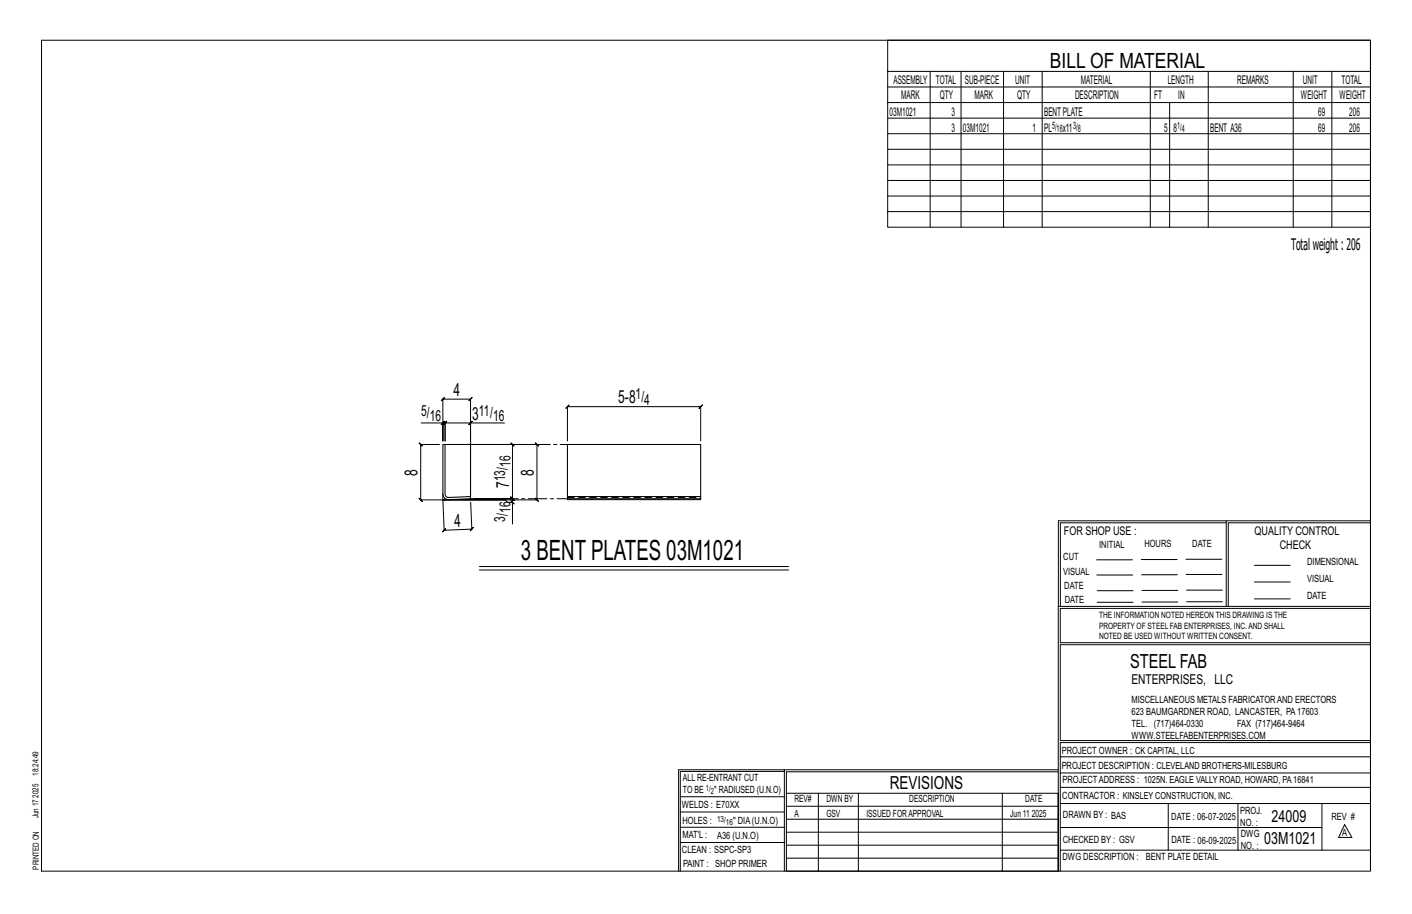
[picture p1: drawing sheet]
<svg xmlns="http://www.w3.org/2000/svg" width="432mm" height="279mm" viewBox="0 0 432 279" stroke-linecap="round" stroke-linejoin="round" font-family="sans-serif">
<defs><g id="words">
<text font-size="8.6" x="159.3" y="171.2">3 BENT PLATES 03M1021</text>
<text font-size="6.4" x="321.1" y="20.7">BILL OF MATERIAL</text>
<text font-size="5.9" x="345.6" y="204.1">STEEL FAB</text>
<g font-size="5.5">
<text x="138.6" y="121">4</text>
<text x="189.1" y="123.3">5-8</text>
<text x="144.4" y="128.3">3</text>
<text x="127.7" y="145.5" transform="rotate(-90 127.7 145.5)">8</text>
<text x="155.7" y="149.2" transform="rotate(-90 155.7 149.2)">7</text>
<text x="163.2" y="145.4" transform="rotate(-90 163.2 145.4)">8</text>
<text x="139" y="161" transform="rotate(-2 139 161)">4</text>
<text x="272.2" y="241.1">REVISIONS</text>
</g>
<g font-size="5.1">
<text x="388.9" y="251.3">24009</text>
<text x="386.6" y="258.1">03M1021</text>
</g>
<text font-size="4.9" x="394.8" y="76.4">Totalweight : 206</text>
<g font-size="4.7">
<text x="194.4" y="122.1">1/</text>
<text x="197" y="123.7">4</text>
<text x="128.8" y="127.1">5/</text>
<text x="131.4" y="128.7">16</text>
<text x="146.4" y="127.1">11/</text>
<text x="150.8" y="128.7">16</text>
<text x="156.1" y="142.8" transform="rotate(-90 156.1 142.8)">16</text>
<text x="154.5" y="147.2" transform="rotate(-90 154.5 147.2)">13/</text>
<text x="154.5" y="159.4" transform="rotate(-90 154.5 159.4)">3/</text>
<text x="156.1" y="156.8" transform="rotate(-90 156.1 156.8)">16</text>
</g>
<text font-size="4.2" x="346" y="209.1">ENTERPRISES, LLC</text>
<g font-size="3.7">
<text x="273.2" y="25.6">ASSEMBLY</text>
<text x="286.2" y="25.6">TOTAL</text>
<text x="295.1" y="25.6">SUB-PIECE</text>
<text x="310.4" y="25.6">UNIT</text>
<text x="330.5" y="25.6">MATERIAL</text>
<text x="357.1" y="25.6">LENGTH</text>
<text x="378.3" y="25.6">REMARKS</text>
<text x="398.4" y="25.6">UNIT</text>
<text x="410.2" y="25.6">TOTAL</text>
<text x="272.1" y="35.5">03M1021</text>
<text x="275.6" y="30.4">MARK</text>
<text x="287.4" y="30.4">QTY</text>
<text x="290.9" y="35.5">3</text>
<text x="298" y="30.4">MARK</text>
<text x="311" y="30.4">QTY</text>
<text x="319.3" y="35.5">BENTPLATE</text>
<text x="328.7" y="30.4">DESCRIPTION</text>
<text x="353" y="30.4">FT</text>
<text x="360.3" y="30.4">IN</text>
<text x="397.8" y="30.4">WEIGHT</text>
<text x="403.2" y="35.5">69</text>
<text x="409.6" y="30.4">WEIGHT</text>
<text x="412.6" y="35.5">206</text>
<text x="290.9" y="40.2">3</text>
<text x="294.5" y="40.2">03M1021</text>
<text x="315.8" y="40.2">1</text>
<text x="319.3" y="40.2">PL</text>
<text x="325" y="40.2">x11</text>
<text x="356" y="40.2">5</text>
<text x="358.9" y="40.2">8</text>
<text x="370.1" y="40.2">BENT A36</text>
<text x="403.2" y="40.2">69</text>
<text x="412.6" y="40.2">206</text>
<text x="325.3" y="163.4">FOR SHOP USE :</text>
<text x="383.7" y="163.4">QUALITY CONTROL</text>
<text x="391.4" y="167.8">CHECK</text>
</g>
<g font-size="3.1">
<text x="321.7" y="39.4">5/</text>
<text x="323.1" y="40.5">16</text>
<text x="328.2" y="39.4">3/</text>
<text x="329.6" y="40.5">8</text>
<text x="360" y="39.4">1/</text>
<text x="361.4" y="40.5">4</text>
<text x="336.2" y="167.4">INITIAL</text>
<text x="350" y="167.1">HOURS</text>
<text x="364.6" y="167.2">DATE</text>
<text x="325.2" y="171.3">CUT</text>
<text x="399.8" y="172.8">DIMENSIONAL</text>
<text x="325.1" y="175.8">VISUAL</text>
<text x="399.8" y="177.9">VISUAL</text>
<text x="325.5" y="180">DATE</text>
<text x="325.7" y="184.4">DATE</text>
<text x="399.8" y="183.1">DATE</text>
<text x="346" y="215">MISCELLANEOUS METALS FABRICATORAND ERECTORS</text>
<text x="346" y="218.6">623 BAUMGARDNER ROAD, LANCASTER, PA17603</text>
<text x="346" y="225.8">WWW.STEELFABENTERPRISES.COM</text>
<text x="346" y="222.2">TEL. (717)464-0330</text>
<text x="378.3" y="222.2">FAX (717)464-9464</text>
<text x="324.7" y="230.5">PROJECT OWNER : CK CAPITAL, LLC</text>
<text x="208.8" y="238.8">ALL RE-ENTRANT CUT</text>
<text x="324.7" y="235.1">PROJECT DESCRIPTION : CLEVELAND BROTHERS-MILESBURG</text>
<text x="324.9" y="239.5">PROJECTADDRESS : 1025N. EAGLE VALLY ROAD, HOWARD, PA16841</text>
<text x="208.8" y="242.5">TO BE</text>
<text x="218.4" y="242.5">&quot; RADIUSED (U.N.O)</text>
<text x="242.9" y="245.3">REV#</text>
<text x="252.7" y="245.3">DWN BY</text>
<text x="278.1" y="245.3">DESCRIPTION</text>
<text x="313.5" y="245.3">DATE</text>
<text x="324.9" y="244.2">CONTRACTOR : KINSLEY CONSTRUCTION, INC.</text>
<text x="208.5" y="247">WELDS : E70XX</text>
<text x="208.7" y="251.7">HOLES :</text>
<text x="224.2" y="251.8">&quot; DIA(U.N.O)</text>
<text x="242.9" y="249.9">A</text>
<text x="252.7" y="249.9">GSV</text>
<text x="264.9" y="249.9">ISSUED FORAPPROVAL</text>
<text x="309" y="249.9">Jun 11</text>
<text x="315.5" y="249.9">2025</text>
<text x="325.1" y="250">DRAWN BY : BAS</text>
<text x="358.2" y="250.5">DATE : 06-07-2025</text>
<text x="379.3" y="248.9">PROJ.</text>
<text x="407.2" y="250.5">REV #</text>
<text x="208.7" y="256.3">MAT'L :</text>
<text x="219.3" y="256.4">A36 (U.N.O)</text>
<text x="325" y="257.6">CHECKED BY : GSV</text>
<text x="358.3" y="257.7">DATE : 06-09-2025</text>
<text x="379.3" y="252.5">NO. :</text>
<text x="379.5" y="255.9">DWG</text>
<text x="410.5" y="255.5">A</text>
<text x="208.6" y="260.7">CLEAN : SSPC-SP3</text>
<text x="324.9" y="262.9">DWG DESCRIPTION :</text>
<text x="350.4" y="263">BENT PLATE DETAIL</text>
<text x="379.5" y="259.5">NO. :</text>
<text x="208.9" y="265">PAINT : SHOP PRIMER</text>
</g>
<g font-size="2.7">
<text x="336.1" y="189">THE INFORMATION NOTED HEREON THIS DRAWING IS THE</text>
<text x="336.1" y="195.4">NOTED BE USED WITHOUT WRITTEN CONSENT.</text>
<text x="336.1" y="192.2">PROPERTY OF STEEL FAB ENTERPRISES, INC.AND SHALL</text>
</g>
<g font-size="2.6">
<text x="215.9" y="241.8">1/</text>
<text x="217.4" y="242.7">2</text>
<text x="219.3" y="251.1">13/</text>
<text x="222" y="252.1">16</text>
</g>
<g font-size="2.5">
<text x="11.7" y="237.1" transform="rotate(-90 11.7 237.1)">18:24:49</text>
<text x="11.8" y="243.8" transform="rotate(-90 11.8 243.8)">2025</text>
<text x="11.8" y="250.1" transform="rotate(-90 11.8 250.1)">Jun 17</text>
<text x="11.9" y="265.8" transform="rotate(-90 11.9 265.8)">PRINTED ON</text>
</g>
</g></defs>
<g fill="none" stroke="#000" stroke-width=".31">
<path d="M12.7 12.3h406.4v254h-406.4zM271.5 12.3h147.6v57.2h-147.6zM271.5 21.8h147.6M271.5 26.6h147.6M271.5 31.4h147.6M271.5 36.1h147.6M284.5 21.8v47.7M293.9 21.8v47.7M306.9 21.8v47.7M318.7 21.8v47.7M351.8 21.8v47.7M357.7 31.4v38.1"/>
<path d="M369.5 21.8v47.7M395.5 21.8v47.7M407.3 21.8v47.7M271.5 40.9h147.6M271.5 45.6h147.6M271.5 50.4h147.6M271.5 55.2h147.6M271.5 59.9h147.6M271.5 64.7h147.6M128.8 129.3h6.6v5.5v-12.8l-.5 .5 1-1-.5 .5h8.5l-.5 .5 1-1-.5 .5v29.4v-22.1h10.4M134.4 135.9h-5.7l-.5-.5 1 1-.5-.5v16.9l-.5-.5 1 1-.5-.5h6.7l.4 9.3-.5 .5 1-1-.5 .5 8.5-.4-.5 .6 1-1.1-.5 .5-.4-8.2M134.9 129.8l1-1z"/>
<path d="M135.4 129.3h.7l-.5 .5 1-1-.5 .5v5.5v-5.5l-.5 .5 1-1-.5 .5h7.8M143.9 129.3l.5-.5-1 1zM173.5 134.8v-10.5l-.5 .5 1-1-.5 .5h40.8l-.5 .5 1-1-.5 .5v10.5M156.2 153.1l1 1zM156.7 153.6v-1.1l.5 .5-1-1 .5 .5h-11.7h11.7l.5 .5-1-1 .5 .5v-16.6l.5 .5-1-1 .5 .5h-19.5h27l-.5-.5 1 1-.5-.5v16.9l-.5-.5 1 1-.5-.5h-28.8h19.1l.7 .8h1.5v6.6M375 159.8h-50.7v25.6M375 159.2h-51.3l-.1 107.1M419.1 159.2h-44.1v26.2M419.1 159.8h-43.5v25.6M146.6 173.2h94.6M146.6 174.2h94.6M335.4 171.1h10.9"/>
<path d="M335.4 175.8h11M349 171h11M349.1 175.7h11M362.7 171h10.9M362.7 175.6h11M383.6 172.8h11M383.6 177.9h11M323.7 185.4h95.4M335.5 184.1h11M335.5 180.6h11M349.2 184h11M349.2 180.5h11"/>
<path d="M362.9 180.4h10.9M362.9 184h10.9M383.6 183.1h11M419.1 186h-94.9v10.5h94.9M419.1 197.1h-94.9v29.3h94.9v.6h-94.9v39.3M239.9 235.8h-31.9v30.5M239.9 235.3h-32.4v31M323.6 235.3h-83.7v31M323.6 235.9h-83.1v6.6M324.2 236.3h94.9M324.2 231.4h94.9M208 252.9h31.9"/>
<path d="M208 257.5h31.9M208 243.6h31.9M208 248.2h31.9M240.5 242.5h83.1v23.8h-83.1zM240.5 258.4h83.1M240.5 254.4h83.1M240.5 250.4h83.1M240.5 246.5h83.1M250.3 242.5v23.8M262.5 242.5v23.8M306.5 242.5v23.8M324.2 253h80.1"/>
<path d="M324.2 245.6h94.9M324.2 259.9h94.9M324.2 240.7h94.9M357.3 245.6v14.3M378.6 245.6v14.3M404.3 245.6v14.3M411.2 252.1l2.2 3.9h-4zM240.5 262.3h83.1"/>
</g>
<path d="M135.4 135.9h.7l.1 15.7 1 .5 6.7-.3v.7l-6.7 .2a1.72 1.72 0 0 1-1.8-1.7zM173.5 151.8h40.8v.7h-40.8zM173.5 152.5v.2h40.8v-.2M173.5 151.8v-15.9h40.8v15.9" fill="none" stroke="#000" stroke-width=".32"/>
<path d="M173.5 152.1h40.8" fill="none" stroke="#000" stroke-width=".31" stroke-dasharray="2 1.4"/>
<path d="M136.1 135.9h37.4M135.4 151v1.8l1.8-.1M143.9 152.5h29.6" fill="none" stroke="#000" stroke-width=".31" stroke-dasharray="5.8 1 1 1"/>
<use href="#words"/>
</svg>
